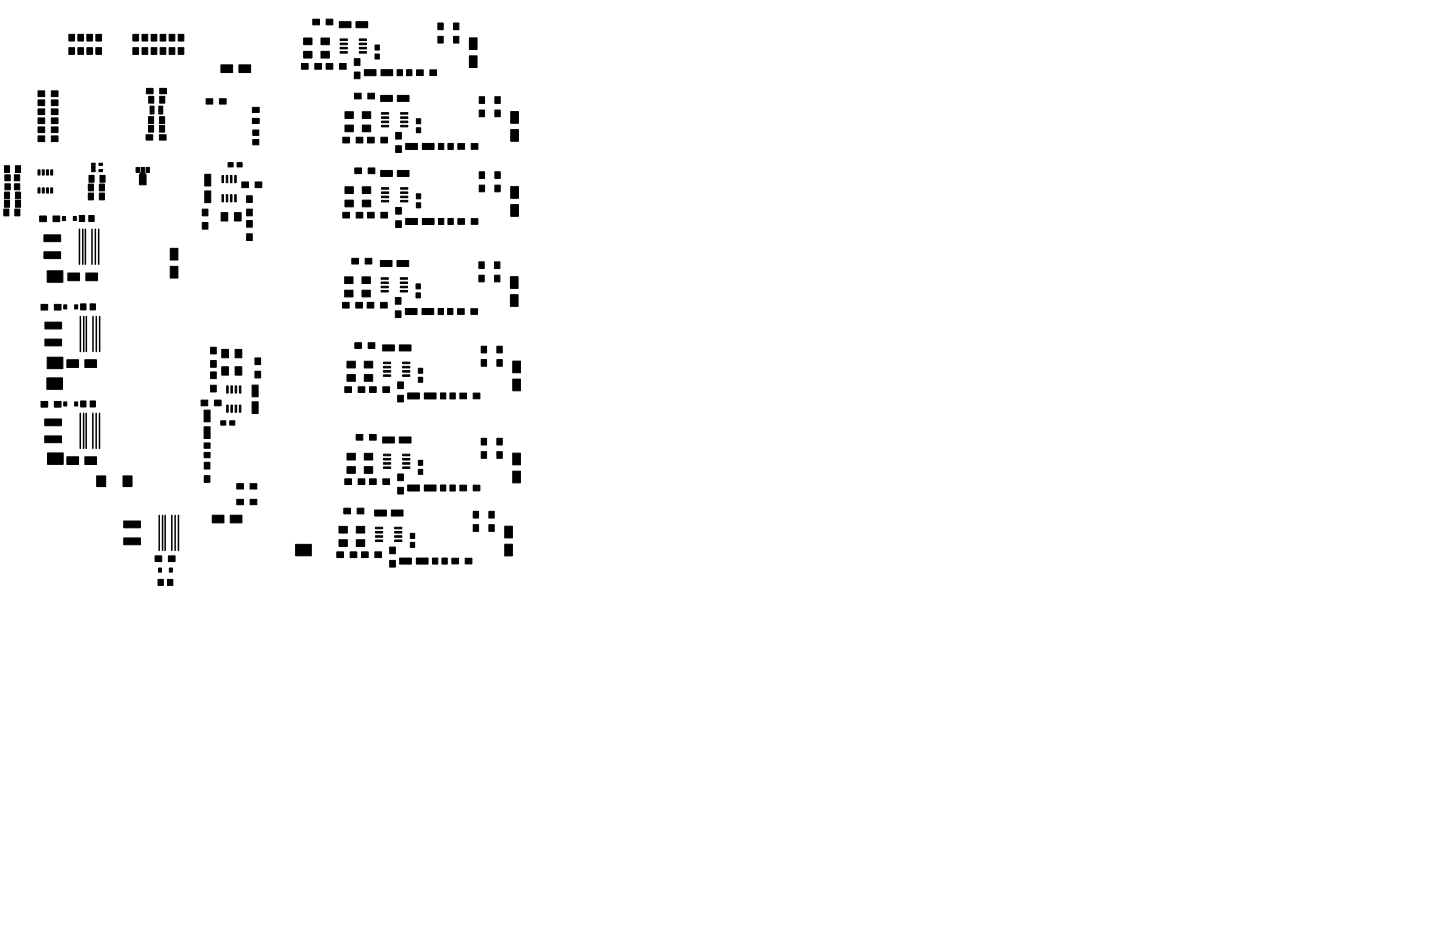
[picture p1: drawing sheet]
<svg xmlns="http://www.w3.org/2000/svg" width="432mm" height="279mm" viewBox="0 0 432 279" stroke-linecap="round" stroke-linejoin="round" font-family="sans-serif">
<g fill="none" stroke="#000" stroke-width=".45">
<path d="M23.8 68.7v10.5M24.8 68.7v10.5M25.6 68.7v10.5M27.6 68.7v10.5M28.6 68.7v10.5M29.6 68.7v10.5M24.1 94.9v10.5M25.1 94.9v10.5M25.9 94.9v10.5M27.9 94.9v10.5M28.9 94.9v10.5M29.9 94.9v10.5"/>
<path d="M24.1 123.9v10.5M25.1 123.9v10.5M25.9 123.9v10.5M27.8 123.9v10.5M28.8 123.9v10.5M29.8 123.9v10.5M47.7 154.5v10.5M48.7 154.5v10.5M49.5 154.5v10.5M51.5 154.5v10.5M52.5 154.5v10.5M53.5 154.5v10.5"/>
</g>
<g fill="#000" stroke="#000" stroke-width=".3">
<path d="M20.6 14.3h1.7v2h-1.7zM20.6 10.3h1.7v2h-1.7zM23.3 14.3h1.7v2h-1.7zM23.3 10.3h1.7v2h-1.7zM26 14.3h1.8v2h-1.8zM26 10.3h1.8v2h-1.8zM28.8 14.3h1.7v2h-1.7zM28.8 10.3h1.7v2h-1.7zM39.9 14.3h1.7v2h-1.7zM39.9 10.3h1.7v2h-1.7zM42.6 14.3h1.7v2h-1.7zM42.6 10.3h1.7v2h-1.7z"/>
<path d="M45.3 14.3h1.7v2h-1.7zM45.3 10.3h1.7v2h-1.7zM48 14.3h1.7v2h-1.7zM48 10.3h1.7v2h-1.7zM50.7 14.3h1.7v2h-1.7zM50.7 10.3h1.7v2h-1.7zM53.4 14.3h1.7v2h-1.7zM53.4 10.3h1.7v2h-1.7zM91.1 11.4h2.4v2h-2.4zM91.1 15.4h2.4v2h-2.4zM90.4 19.1h2v1.6h-2zM93.8 5.8h2v1.6h-2z"/>
<path d="M96.2 11.4h2.6v2h-2.6zM96.2 15.4h2.6v2h-2.6zM94.4 19.1h2v1.6h-2zM97.8 5.8h2v1.6h-2zM97.8 19.1h2v1.6h-2zM102 11.7h2.1v.4h-2.1zM102 12.9h2.1v.5h-2.1zM102 14.2h2.1v.5h-2.1zM102 15.5h2.1v.4h-2.1zM101.8 19.1h2v1.6h-2zM101.8 6.5h3.5v1.8h-3.5zM106.2 17.6h1.7v2h-1.7z"/>
<path d="M107.7 15.5h2.2v.4h-2.2zM107.7 14.2h2.2v.5h-2.2zM107.7 12.9h2.2v.5h-2.2zM107.7 11.7h2.2v.4h-2.2zM106.7 6.5h3.5v1.8h-3.5zM112.5 16.2h1.3v1.5h-1.3zM112.5 13.5h1.3v1.5h-1.3zM131.3 10.9h1.6v2h-1.6zM131.3 6.9h1.6v2h-1.6zM136 10.9h1.6v2h-1.6zM136 6.9h1.6v2h-1.6zM140.7 11.3h2.4v3.5h-2.4z"/>
<path d="M140.7 16.7h2.4v3.5h-2.4zM11.4 27.2h2v1.7h-2zM11.4 32.6h2v1.7h-2zM11.4 35.3h2v1.7h-2zM11.4 38h2v1.7h-2zM11.4 29.9h2v1.7h-2zM15.4 27.2h2v1.7h-2zM15.4 32.6h2v1.7h-2zM15.4 35.3h2v1.7h-2zM15.4 38h2v1.7h-2zM15.4 29.9h2v1.7h-2zM44.5 35h1.6v2h-1.6z"/>
<path d="M44.6 28.9h1.5v2h-1.5zM45 33.1h1.2v.4h-1.2zM45 32.5h1.2v.4h-1.2zM45 31.8h1.2v.4h-1.2zM45 33.8h1.2v.4h-1.2zM43.9 26.5h2v1.6h-2zM44.5 37.6h1.6v2h-1.6zM47.6 31.8h1.2v.4h-1.2zM47.6 32.5h1.2v.4h-1.2zM47.6 33.1h1.2v.4h-1.2zM47.6 33.8h1.2v.4h-1.2zM47.8 35h1.6v2h-1.6z"/>
<path d="M47.9 28.9h1.5v2h-1.5zM47.8 37.6h1.6v2h-1.6zM47.9 26.5h2v1.6h-2zM61.8 29.6h2v1.6h-2zM66.2 19.4h3.5v2.4h-3.5zM65.8 29.6h2v1.6h-2zM71.6 19.4h3.5v2.4h-3.5zM75.7 32.2h2v1.5h-2zM75.7 35.5h2v1.5h-2zM75.8 39h1.8v1.6h-1.8zM103.4 33.5h2.6v2h-2.6zM103.4 37.5h2.6v2h-2.6z"/>
<path d="M106.2 21.6h1.7v2h-1.7zM106.3 27.9h2v1.7h-2zM108.7 33.5h2.4v2h-2.4zM108.7 37.5h2.4v2h-2.4zM110.3 27.9h2v1.7h-2zM109.3 20.9h3.5v1.8h-3.5zM114.4 33.8h2.1v.4h-2.1zM114.4 35h2.1v.5h-2.1zM114.4 36.3h2.1v.5h-2.1zM114.4 37.6h2.1v.4h-2.1zM114.2 28.6h3.5v1.8h-3.5zM114.2 20.9h3.5v1.8h-3.5z"/>
<path d="M118.7 39.7h1.7v2h-1.7zM120.1 37.6h2.2v.4h-2.2zM120.1 36.3h2.2v.5h-2.2zM120.1 35h2.2v.5h-2.2zM120.1 33.8h2.2v.4h-2.2zM119.1 20.9h1.6v1.8h-1.6zM119.1 28.6h3.5v1.8h-3.5zM121.9 20.9h1.6v1.8h-1.6zM124.8 38.3h1.4v1.5h-1.4zM124.8 35.6h1.4v1.5h-1.4zM124.9 20.9h2v1.7h-2zM128.9 20.9h2v1.7h-2z"/>
<path d="M143.7 33h1.6v2h-1.6zM143.7 29h1.6v2h-1.6zM148.4 33h1.6v2h-1.6zM148.4 29h1.6v2h-1.6zM153.1 33.5h2.4v3.5h-2.4zM153.1 38.9h2.4v3.5h-2.4zM1.3 49.7h1.6v2h-1.6zM1.3 57.6h1.6v2h-1.6zM1.5 52.4h1.6v1.8h-1.6zM1.5 55.1h1.6v1.8h-1.6zM4.6 49.7h1.6v2h-1.6zM4.6 57.6h1.6v2h-1.6z"/>
<path d="M4.3 52.4h1.6v1.8h-1.6zM4.3 55.1h1.6v1.8h-1.6zM11.4 50.9h.6v1.6h-.6zM11.4 56.3h.6v1.6h-.6zM12.7 50.9h.6v1.6h-.6zM12.7 56.3h.6v1.6h-.6zM11.4 40.7h2v1.8h-2zM13.9 50.9h.6v1.6h-.6zM13.9 56.3h.6v1.6h-.6zM15.2 50.9h.6v1.6h-.6zM15.2 56.3h.6v1.6h-.6zM15.4 40.7h2v1.8h-2z"/>
<path d="M26.7 52.6h1.5v2h-1.5zM27.5 48.9h1v.7h-1zM27.5 49.9h1v.6h-1zM27.5 50.8h1v.7h-1zM26.5 55.2h1.5v2h-1.5zM26.5 57.9h1.5v2h-1.5zM29.7 50.8h1v.7h-1zM29.7 48.9h1v.7h-1zM30 52.6h1.5v2h-1.5zM29.8 55.2h1.5v2h-1.5zM29.8 57.9h1.5v2h-1.5zM40.8 50.2h1v1.5h-1z"/>
<path d="M42.3 51.7h1l.5 .7h-2zM42.3 50.2h1v1.5h-1zM41.8 52.4h2v3h-2zM43.8 40.4h2v1.6h-2zM43.8 50.2h1v1.5h-1zM47.8 40.4h2v1.6h-2zM61.4 52.3h1.8v3.5h-1.8zM61.4 57.2h1.8v3.5h-1.8zM66.6 52.6h.4v2.2h-.4zM67.8 52.6h.5v2.2h-.5zM69.1 52.6h.5v2.2h-.5zM68.4 48.7h1.5v1.3h-1.5z"/>
<path d="M70.4 52.6h.4v2.2h-.4zM72.5 54.6h2v1.7h-2zM71.1 48.7h1.5v1.3h-1.5zM74 58.7h1.7v2h-1.7zM75.8 41.8h1.8v1.6h-1.8zM76.5 54.6h2v1.7h-2zM103.4 56h2.6v2h-2.6zM103.4 60h2.6v2h-2.6zM102.8 41.2h2v1.7h-2zM106.4 50.3h2v1.7h-2zM108.7 56h2.4v2h-2.4zM108.7 60h2.4v2h-2.4z"/>
<path d="M106.8 41.2h2v1.7h-2zM110.4 50.3h2v1.7h-2zM110.2 41.2h2v1.7h-2zM114.4 56.3h2.1v.4h-2.1zM114.4 57.5h2.1v.5h-2.1zM114.4 58.8h2.1v.5h-2.1zM114.2 41.2h2v1.7h-2zM114.2 51.1h3.5v1.8h-3.5zM118.7 43.7h1.7v2h-1.7zM120.1 58.8h2.2v.5h-2.2zM120.1 57.5h2.2v.5h-2.2zM120.1 56.3h2.2v.4h-2.2z"/>
<path d="M119.1 51.1h3.5v1.8h-3.5zM121.7 43h3.5v1.8h-3.5zM124.8 58.1h1.4v1.5h-1.4zM126.6 43h3.5v1.8h-3.5zM131.5 43h1.6v1.8h-1.6zM134.3 43h1.6v1.8h-1.6zM137.3 43h2v1.7h-2zM141.3 43h2v1.7h-2zM143.7 55.5h1.6v2h-1.6zM143.7 51.5h1.6v2h-1.6zM148.4 55.5h1.6v2h-1.6zM148.4 51.5h1.6v2h-1.6z"/>
<path d="M153.1 55.9h2.4v3.5h-2.4zM1.3 60.1h1.6v2h-1.6zM1.1 62.7h1.6v2h-1.6zM4.6 60.1h1.6v2h-1.6zM4.4 62.7h1.6v2h-1.6zM11.9 64.7h2v1.7h-2zM13.2 70.4h5v2h-5zM13.2 75.5h5v2h-5zM15.9 64.7h2v1.7h-2zM18.7 64.9h.9v1.2h-.9zM22 64.9h.9v1.2h-.9zM23.8 64.6h1.6v1.8h-1.6z"/>
<path d="M26.6 64.6h1.6v1.8h-1.6zM51 74.4h2.4v3.6h-2.4zM60.7 66.7h1.6v2h-1.6zM60.7 62.7h1.6v2h-1.6zM66.3 63.7h2v2.6h-2zM66.6 58.4h.4v2.1h-.4zM67.8 58.4h.5v2.1h-.5zM69.1 58.4h.5v2.1h-.5zM70.3 63.7h2v2.6h-2zM70.4 58.4h.4v2.1h-.4zM74 62.7h1.7v2h-1.7zM74 66.1h1.7v2h-1.7z"/>
<path d="M74 70.1h1.7v2h-1.7zM102.8 63.7h2v1.6h-2zM105.5 77.4h2v1.7h-2zM106.8 63.7h2v1.6h-2zM109.5 77.4h2v1.7h-2zM110.2 63.7h2v1.6h-2zM114.4 60.1h2.1v.4h-2.1zM114.2 63.7h2v1.6h-2zM114.1 78.1h3.5v1.8h-3.5zM118.7 62.2h1.7v2h-1.7zM118.7 66.2h1.7v2h-1.7zM120.1 60.1h2.2v.4h-2.2z"/>
<path d="M119 78.1h3.5v1.8h-3.5zM121.7 65.5h3.5v1.8h-3.5zM124.8 60.8h1.4v1.5h-1.4zM126.6 65.5h3.5v1.8h-3.5zM131.5 65.5h1.6v1.8h-1.6zM134.3 65.5h1.6v1.8h-1.6zM137.3 65.6h2v1.7h-2zM141.3 65.6h2v1.7h-2zM153.1 61.3h2.4v3.6h-2.4zM12.3 91.3h2v1.7h-2zM13.5 96.6h5v2h-5zM14.2 81.2h4.6v3.4h-4.6z"/>
<path d="M16.3 91.3h2v1.7h-2zM19.1 91.4h.9v1.2h-.9zM20.3 81.8h3.6v2.4h-3.6zM22.4 91.4h.9v1.2h-.9zM24.2 91.1h1.6v1.8h-1.6zM25.8 81.8h3.5v2.4h-3.5zM27 91.1h1.6v1.8h-1.6zM51 79.8h2.4v3.6h-2.4zM103.4 83h2.4v2h-2.4zM103.4 87h2.4v2h-2.4zM102.7 90.7h2v1.7h-2zM108.5 83h2.6v2h-2.6z"/>
<path d="M108.5 87h2.6v2h-2.6zM106.7 90.7h2v1.7h-2zM110.1 90.7h2v1.7h-2zM114.3 83.3h2.1v.4h-2.1zM114.3 84.5h2.1v.5h-2.1zM114.3 85.8h2.1v.5h-2.1zM114.3 87.1h2.1v.4h-2.1zM114.1 90.7h2v1.7h-2zM118.5 89.2h1.7v2h-1.7zM118.5 93.2h1.7v2h-1.7zM120 87.1h2.2v.4h-2.2zM120 85.8h2.2v.5h-2.2z"/>
<path d="M120 84.5h2.2v.5h-2.2zM120 83.3h2.2v.4h-2.2zM121.6 92.5h3.5v1.8h-3.5zM124.8 87.8h1.3v1.5h-1.3zM124.8 85.1h1.3v1.5h-1.3zM126.5 92.5h3.5v1.8h-3.5zM131.4 92.5h1.6v1.8h-1.6zM134.2 92.5h1.6v1.8h-1.6zM137.2 92.5h2v1.7h-2zM141.2 92.5h2v1.7h-2zM143.6 82.5h1.6v2h-1.6zM143.6 78.5h1.6v2h-1.6z"/>
<path d="M148.3 82.5h1.6v2h-1.6zM148.3 78.5h1.6v2h-1.6zM153 82.9h2.4v3.5h-2.4zM153 88.3h2.4v3.5h-2.4zM13.5 101.7h5v2h-5zM14.1 113.3h4.7v3.4h-4.7zM14.2 107.1h4.6v3.4h-4.6zM20 107.8h3.6v2.4h-3.6zM25.5 107.8h3.5v2.4h-3.5zM60.3 119.9h2v1.7h-2zM63.1 115.5h1.8v2h-1.8zM63.1 111.5h1.8v2h-1.8z"/>
<path d="M63.1 108.1h1.8v2h-1.8zM63.1 104.1h1.8v2h-1.8zM64.3 119.9h2v1.7h-2zM68 115.7h.4v2.1h-.4zM66.5 104.8h2v2.4h-2zM66.5 109.9h2v2.6h-2zM69.2 115.7h.5v2.1h-.5zM70.5 115.7h.5v2.1h-.5zM71.8 115.7h.4v2.1h-.4zM70.5 104.8h2v2.4h-2zM70.5 109.9h2v2.6h-2zM76.4 107.3h1.7v2h-1.7z"/>
<path d="M76.4 111.3h1.7v2h-1.7zM75.6 115.5h1.8v3.5h-1.8zM104.1 108.3h2.4v2h-2.4zM104.1 112.3h2.4v2h-2.4zM103.4 115.9h2v1.8h-2zM106.4 102.8h2v1.6h-2zM109.2 108.3h2.6v2h-2.6zM109.2 112.3h2.6v2h-2.6zM107.4 115.9h2v1.8h-2zM110.4 102.8h2v1.6h-2zM110.8 115.9h2v1.8h-2zM115 108.6h2.1v.4h-2.1z"/>
<path d="M115 109.8h2.1v.5h-2.1zM115 111.1h2.1v.5h-2.1zM115 112.4h2.1v.4h-2.1zM114.8 115.9h2v1.8h-2zM114.8 103.4h3.5v1.8h-3.5zM119.2 114.5h1.7v2h-1.7zM119.2 118.5h1.7v2h-1.7zM120.7 112.4h2.2v.4h-2.2zM120.7 111.1h2.2v.5h-2.2zM120.7 109.8h2.2v.5h-2.2zM120.7 108.6h2.2v.4h-2.2zM119.7 103.4h3.5v1.8h-3.5z"/>
<path d="M122.3 117.8h3.5v1.8h-3.5zM125.5 113.1h1.3v1.5h-1.3zM125.5 110.4h1.3v1.5h-1.3zM127.2 117.8h3.5v1.8h-3.5zM132.1 117.8h1.6v1.8h-1.6zM134.9 117.8h1.6v1.8h-1.6zM137.9 117.8h2v1.7h-2zM141.9 117.8h2v1.7h-2zM144.3 107.8h1.6v2h-1.6zM144.3 103.8h1.6v2h-1.6zM149 107.8h1.6v2h-1.6zM149 103.8h1.6v2h-1.6z"/>
<path d="M153.7 108.2h2.4v3.6h-2.4zM153.7 113.7h2.4v3.5h-2.4zM12.3 120.4h2v1.7h-2zM13.4 125.6h5v2h-5zM13.4 130.7h5v2h-5zM14.3 135.8h4.6v3.4h-4.6zM16.3 120.4h2v1.7h-2zM19.1 120.5h.9v1.2h-.9zM20 136.9h3.6v2.4h-3.6zM22.4 120.5h.9v1.2h-.9zM24.2 120.2h1.6v1.8h-1.6zM25.5 136.9h3.5v2.4h-3.5z"/>
<path d="M27 120.2h1.6v1.8h-1.6zM61.2 127.9h1.8v3.5h-1.8zM61.2 123h1.8v3.5h-1.8zM61.2 135.6h1.8v1.6h-1.8zM61.2 132.8h1.8v1.6h-1.8zM66.2 126.2h1.5v1.3h-1.5zM68 121.4h.4v2.2h-.4zM68.9 126.2h1.5v1.3h-1.5zM69.2 121.4h.5v2.2h-.5zM70.5 121.4h.5v2.2h-.5zM71.8 121.4h.4v2.2h-.4zM75.6 120.4h1.8v3.5h-1.8z"/>
<path d="M104.1 135.9h2.4v2h-2.4zM104.1 139.9h2.4v2h-2.4zM106.8 130.2h2v1.7h-2zM109.2 135.9h2.6v2h-2.6zM109.2 139.9h2.6v2h-2.6zM110.8 130.2h2v1.7h-2zM115 136.2h2.1v.4h-2.1zM115 137.4h2.1v.5h-2.1zM115 138.7h2.1v.5h-2.1zM114.8 131h3.5v1.8h-3.5zM120.7 138.7h2.2v.5h-2.2zM120.7 137.4h2.2v.5h-2.2z"/>
<path d="M120.7 136.2h2.2v.4h-2.2zM119.7 131h3.5v1.8h-3.5zM125.5 138h1.3v1.5h-1.3zM144.3 135.4h1.6v2h-1.6zM144.3 131.4h1.6v2h-1.6zM149 135.4h1.6v2h-1.6zM149 131.4h1.6v2h-1.6zM153.7 135.8h2.4v3.5h-2.4zM29 142.7h2.7v3.2h-2.7zM36.9 142.7h2.7v3.2h-2.7zM37.1 156.2h5v2h-5zM61.3 142.6h1.7v2h-1.7z"/>
<path d="M61.3 138.6h1.7v2h-1.7zM63.6 154.4h3.5v2.4h-3.5zM71 149.7h2v1.6h-2zM71 145h2v1.6h-2zM69 154.4h3.6v2.4h-3.6zM75 149.7h2v1.6h-2zM75 145h2v1.6h-2zM101.7 157.8h2.4v2h-2.4zM103.1 152.3h2v1.7h-2zM103.4 143.5h2v1.7h-2zM106.8 157.8h2.6v2h-2.6zM107.1 152.3h2v1.7h-2z"/>
<path d="M107.4 143.5h2v1.7h-2zM112.6 158.1h2.1v.4h-2.1zM112.6 159.3h2.1v.5h-2.1zM110.8 143.5h2v1.7h-2zM115 140h2.1v.4h-2.1zM112.4 152.9h3.5v1.8h-3.5zM114.8 143.5h2v1.7h-2zM118.3 159.3h2.2v.5h-2.2zM118.3 158.1h2.2v.4h-2.2zM119.2 142.1h1.7v2h-1.7zM119.2 146.1h1.7v2h-1.7zM120.7 140h2.2v.4h-2.2z"/>
<path d="M117.3 152.9h3.5v1.8h-3.5zM122.3 145.4h3.5v1.8h-3.5zM125.5 140.7h1.3v1.5h-1.3zM127.2 145.4h3.5v1.8h-3.5zM132.1 145.4h1.6v1.8h-1.6zM134.9 145.4h1.6v1.8h-1.6zM137.9 145.5h2v1.7h-2zM141.9 157.3h1.6v2h-1.6zM141.9 153.3h1.6v2h-1.6zM141.9 145.5h2v1.7h-2zM146.6 157.3h1.6v2h-1.6zM146.6 153.3h1.6v2h-1.6z"/>
<path d="M151.3 157.8h2.4v3.5h-2.4zM153.7 141.2h2.4v3.6h-2.4zM37.1 161.3h5v2h-5zM46.5 166.6h2v1.7h-2zM47.4 173.7h1.6v1.8h-1.6zM47.5 170.3h.9v1.2h-.9zM50.2 173.7h1.6v1.8h-1.6zM50.5 166.6h2v1.7h-2zM50.8 170.3h.9v1.2h-.9zM88.7 163.2h4.7v3.4h-4.7zM101.7 161.8h2.4v2h-2.4zM101 165.5h2v1.7h-2z"/>
<path d="M106.8 161.8h2.6v2h-2.6zM105 165.5h2v1.7h-2zM108.4 165.5h2v1.7h-2zM112.6 160.6h2.1v.5h-2.1zM112.6 161.9h2.1v.4h-2.1zM112.4 165.5h2v1.7h-2zM116.8 164h1.7v2h-1.7zM116.8 168h1.7v2h-1.7zM118.3 161.9h2.2v.4h-2.2zM118.3 160.6h2.2v.5h-2.2zM119.9 167.3h3.5v1.8h-3.5zM123.1 162.6h1.3v1.5h-1.3z"/>
<path d="M123.1 159.9h1.3v1.5h-1.3zM124.8 167.3h3.5v1.8h-3.5zM129.7 167.3h1.6v1.8h-1.6zM132.5 167.3h1.6v1.8h-1.6zM135.5 167.3h2v1.7h-2zM139.5 167.3h2v1.7h-2zM151.3 163.2h2.4v3.5h-2.4z"/>
</g>
</svg>
